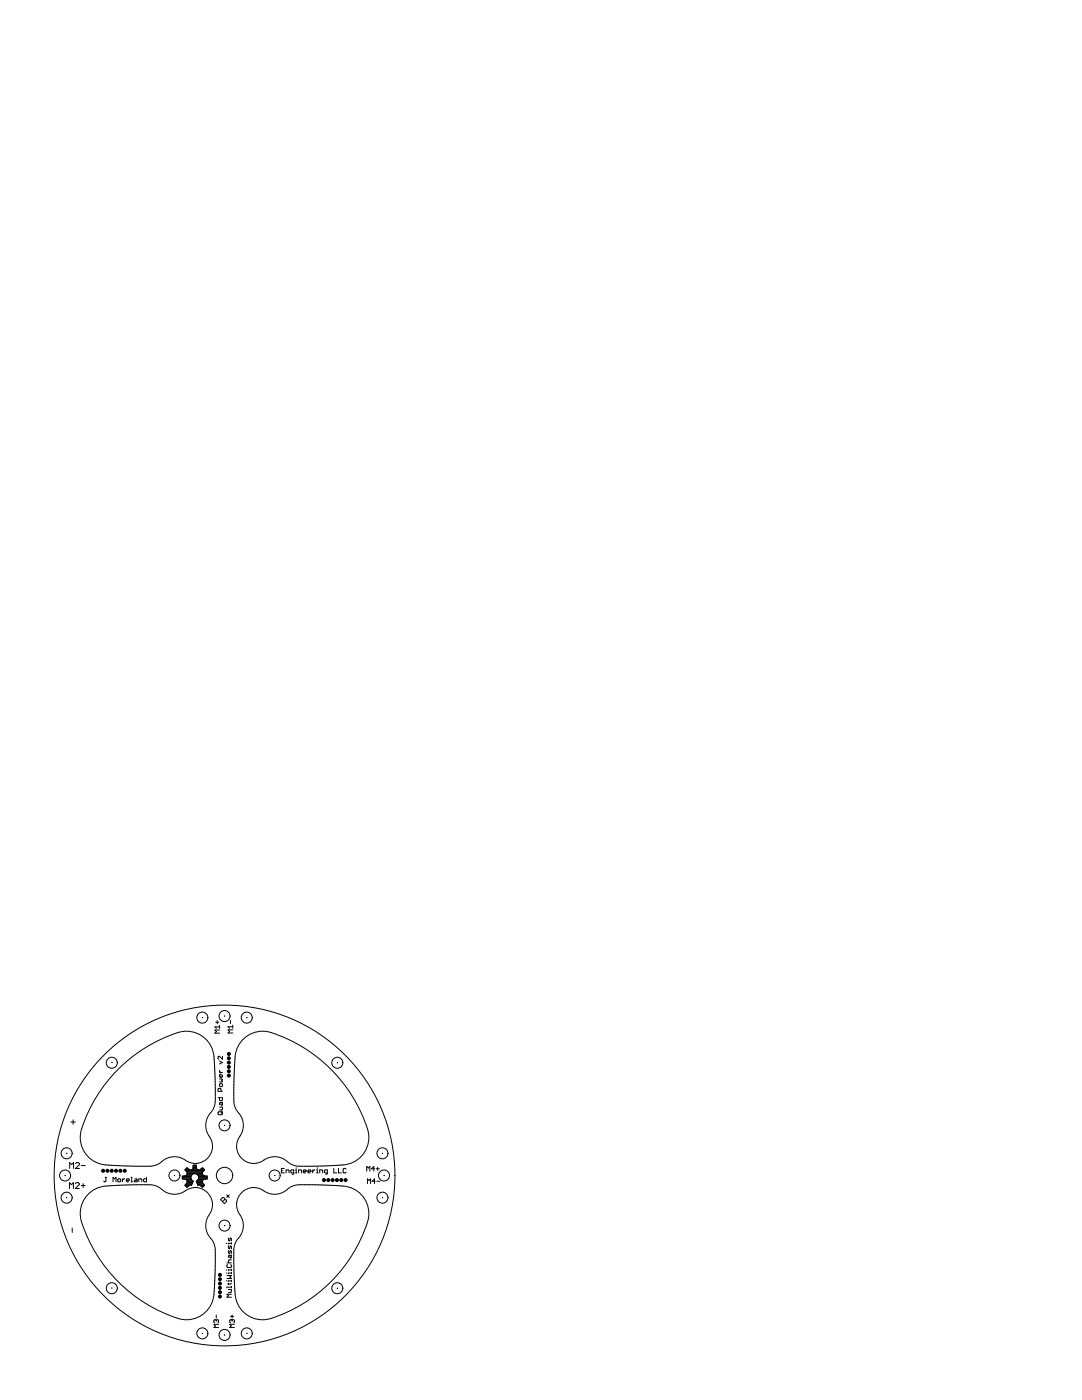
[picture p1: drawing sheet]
<svg xmlns="http://www.w3.org/2000/svg" width="216mm" height="279mm" viewBox="0 0 216 279" stroke-linecap="round" stroke-linejoin="round" font-family="sans-serif">
<g fill="none" stroke="#000" stroke-width=".2">
<path d="M23 214a27.9 27.9 0 0 1 13.8-8.2 5.6 5.6 0 0 1 6 6.2 57.9 57.9 0 0 1 0 8.8l-.4 .9a4 4 0 0 0-.4 5.4 3.5 3.5 0 0 1-1 4.4 3.5 3.5 0 0 1-4.4-.2 3.9 3.9 0 0 0-4.7 .8 7 7 0 0 1-4.1 .6l-4.5-.1a8.8 8.8 0 0 1-5.2-1.3 5.5 5.5 0 0 1-1.8-6 30 30 0 0 1 6.7-11.3zM43 204h.7M43.3 203.7v.6M43.5 219.1h.9v.4l-.5 .2-.1-.2v-.4M43.8 213.6l.3 .5M43.8 215.3h.4l.2 .2-.2 .4h-.4M43.8 214.1h.6M43.8 211.7l.6 .3-.6 .3M43.8 204.6v.7M43.8 205.6h-.9l.3 .3-.3 .3h.9M43.8 204.9h-.9l.3 .4M43.9 216.3l.5 .1-.2 .5-.4-.2z"/>
<path d="M44.1 217.8v-.5l-.2-.1-.4 .1v.5h.9M44.4 210.8v.6l-.6-.6-.3 .2 .2 .4M44.4 214.5l-.2 .5h-.3l-.1-.5 .3-.1v.6M46 203.7v.6M46.4 205.5h-.9l.3 .3-.3 .4h.9M46.4 204.9h-.9l.3 .3M46.4 204.6v.6M48.7 207.3a6 6 0 0 1 7-.7 29.7 29.7 0 0 1 17.8 19.5 5.6 5.6 0 0 1-6.1 6.5 57.9 57.9 0 0 1-8.8 0l-.9-.5a4 4 0 0 0-5.4-.3 3.5 3.5 0 0 1-4.4-1 3.5 3.5 0 0 1 .2-4.4 3.9 3.9 0 0 0-.8-4.7 7 7 0 0 1-.6-4.2l.1-4.4a8.8 8.8 0 0 1 1.3-5.2zM13.9 237.2v-1.2l.4 .4 .3-.4v1.2M13.9 233.2v-1.2l.4 .4 .4-.4v1.2M14.6 223.5v.9M15 223.9h-.9"/>
<path d="M15 236.2l.2-.2h.4l.2 .2v.2l-.8 .8h.8M15.1 232.2l.2-.2h.4l.2 .2v.2l-.8 .8h.8M16.2 236.6h.8M16.2 232.6h.8M16.6 236.2v.8M17.5 238.4a6.7 6.7 0 0 1 5.3-1.8l4.4-.2a12.2 12.2 0 0 1 4.2 .4l.5 .2a4 4 0 0 0 5.5 .4 3.5 3.5 0 0 1 4.3 1 3.5 3.5 0 0 1-.2 4.4 3.9 3.9 0 0 0 .9 4.7 7 7 0 0 1 .6 4.1l-.2 4.5a8.8 8.8 0 0 1-1.3 5.2 5.5 5.5 0 0 1-6 1.8 29.8 29.8 0 0 1-19.4-20l-.1-.5a5.5 5.5 0 0 1 1.5-4.2zM21 235h.3M21.1 235v.7l-.1 .2-.3-.2M22.6 235.9v-.9l.3 .3 .3-.3v.9M23.6 235.3l.5 .1-.2 .5-.4-.2zM24.4 235.3v.6M24.9 235.3l-.5 .3"/>
<path d="M25.2 235.6h.6l-.1-.3-.5 .1 .2 .5h.3M26.1 235.9h.3M26.1 235h.2v.9M26.9 235.3l.5 .1v.5h-.5l-.1-.2 .1-.1h.5M27.7 235.9v-.6h.4l.2 .1v.5M29.2 235v.9h-.4l-.2-.2 .2-.4h.4M36.4 234.9h1.7M36.4 235.2h1.7M36.4 235.1h1.7M36.4 234.8h1.7M36.8 234.7h1.4M36.9 233.5l.5 .6-.1 .2"/>
<path d="M36.9 233.5h.9M36.9 236.6h.9M37 236.4h1.3M37 233.6h3.7M37 233.3h.7M37.1 236.7h.5M37.1 236.3h1.2M37.1 233.8h3.5M37.2 235.4l.2 .5-.5 .6 .4 .5 .6-.5 .3 .1M37.2 235.4h1M37.2 233.2h.3M37.2 236.1h1.2"/>
<path d="M37.2 234.5h1.1M37.2 236.9h.2M37.2 235.5h1.1M37.3 233.9h3.2M37.3 234.4h1.1M37.3 234.3l-.1 .3-.8 .1v.6l.8 .1M37.3 235.7h1.2M37.3 236h1.2M37.3 234.2h3.1M37.4 235.8h1.1M37.4 234.1h2.9M38.1 233.5h1.5"/>
<path d="M38.2 236.6h.1M38.3 235.6l.3 .1-.4 .9M38.5 233.3l.1-.8h.6v.8M38.5 233.3l-.6 .2-.6-.5-.4 .5M38.5 233.3h.7M38.5 233.2h.7M38.5 233h.7M38.5 232.9h.7M38.5 232.7h.7M38.6 232.6h.6M39.2 235.8h1.2M39.2 235.7h1.2"/>
<path d="M39.2 233.3l.6 .2 .6-.5 .4 .5-.5 .6 .1 .2M39.3 236h1.1M39.3 234.4h1.2M39.3 236.1h1.2M39.4 236.3h1.2M39.4 235.5l-.2 .2 .3 .9M39.4 235.5h1.1M39.5 236.4h1.2M39.5 234.5h1M39.5 234.5a.78 .78 0 0 0-1.2-.1 .78 .78 0 0 0 0 1.2M39.5 234.5l.1 .2M39.5 236.6h.1"/>
<path d="M39.5 235.4h1M39.6 234.7v.1M39.6 234.7h1.3M39.6 235.3l-.2 .2M39.6 235.2h1.7M39.6 234.8h1.7M39.6 234.8v.2M39.6 235.1h1.7M39.6 234.9h1.7M39.6 235v.3M39.9 233.5h.9M39.9 236.6h.9"/>
<path d="M40.1 233.3h.6M40.1 236.7h.5M40.2 233.2h.3M40.3 236.9h.2M40.4 234.3l.1 .3 .8 .1v.6l-.8 .1M40.5 235.4l-.2 .5 .5 .6-.4 .5-.6-.5-.3 .1M43.7 221.9h.5l.2 .4-.2 .2h-.5l-.2-.2zM43.8 220.9h.6v.5l-.2 .1h-.4M44 239.4l.4-.4h.3l.1 .4 .4 .2v.2l-.4 .4zM44.1 220v.5l.1 .1 .2-.1v-.5h-.5l-.1 .5M44.4 221.9l-.3 .3M44.8 239.4l-.4 .4"/>
<path d="M45.2 238.5l.6 .5M45.8 238.5l-.6 .5M48 238.2a3.5 3.5 0 0 1 5-.3 3.9 3.9 0 0 0 4.7-.9 7 7 0 0 1 4.2-.6l4.4 .2a8.8 8.8 0 0 1 5.2 1.3 5.5 5.5 0 0 1 1.8 6 29.8 29.8 0 0 1-20 19.4 5.6 5.6 0 0 1-6.5-6.1 57.9 57.9 0 0 1 0-8.8l.5-.9a4 4 0 0 0 .3-5.5 3.4 3.4 0 0 1 .4-3.8zM56.2 233.6h.2M56.7 233.2h-.5v.9h.5M57.1 234.1v-.6h.4l.2 .1v.5M58.6 234.1h-.4l-.2-.2 .2-.4h.4v.7l-.3 .2M59 234.1h.3M59 233.5h.1v.6M59.1 233v.2M59.6 234.1v-.6h.4l.2 .1v.5M60.5 233.8h.6l-.1-.3-.5 .1 .2 .5h.3"/>
<path d="M61.5 233.8h.5l-.1-.3-.4 .1v.3l.4 .2M62.4 233.5v.6M62.8 233.5l-.4 .3M63.2 234.1h.3M63.2 233.5h.1v.6M63.3 233v.2M63.8 234.1v-.6h.4l.2 .1v.5M65.3 234.1h-.4l-.2-.2 .2-.4h.4v.7l-.3 .2M66.6 233.2v.9h.6M67.5 233.2v.9h.6M69.1 233.3l-.2-.1-.4 .1v.6l.1 .2 .5-.2M73.2 233.7v-.9l.3 .3 .3-.3v.9"/>
<path d="M73.3 236.2v-.9l.3 .3 .3-.3v.9M74.7 233.3h-.6l.5-.5v.9M74.9 235.7h-.6l.4-.4v.9M75 233.3h.7M75.2 235.7h.6M75.4 232.9v.7M14.4 245.1v.9M45.1 255.6h.2M45.1 254.1h.2M45.1 253.4h.2M45.1 248.1h.2M45.3 254.6h.9l-.3 .3 .3 .3h-.9"/>
<path d="M45.3 252h.9M45.4 252.4l-.1 .1 .1 .5h.6l.2-.2-.2-.4M45.6 257.4h.6v.4l-.2 .2h-.4M45.6 247.1v.4l.1 .2 .3-.6 .2 .1v.5M45.6 248.6v.5l.1 .1 .3-.6 .2 .2v.4M45.6 249.6v.4l.1 .2 .3-.6 .2 .1v.5M45.6 256.1v.3M45.9 250.5v.4l.1 .2 .2-.2v-.4h-.5l-.1 .4M46.2 258.3h-.9l.3 .3-.3 .3h.9M46.2 248v.3M46.2 253.3v.3M46.2 253.9v.3"/>
<path d="M46.2 255.5v.3M46.2 256.7v.3M46.2 256.9h-.9v.1M46.2 256.1l-.2 .2h-.6M46.2 248.1h-.6v.2M46.2 251.4h-.5l-.1 .2 .1 .4M46.2 253.4h-.6v.2M46.2 254.1h-.6v.1M46.2 255.6h-.6v.2M43.2 263.5l-.2-.1-.3 .1 .1 .5M43.2 263.5l.1-.1 .3 .1-.1 .5M43.2 262.4v.7"/>
<path d="M43.2 263.5v.2M43.6 264.3h-.9l.3 .3-.3 .3h.9M46 262.7h.6M46.3 263.5l-.1-.1-.4 .1 .2 .5M46.3 263.5l.2-.1 .3 .1-.2 .5M46.3 262.4v.6M46.3 263.5v.2M46.8 264.3h-1l.4 .3-.4 .3h1"/>
<circle cx="22.3" cy="212.1" r="1.1"/>
<circle cx="22.3" cy="212" r=".03"/>
<circle cx="40.4" cy="203.1" r="1.1"/>
<circle cx="40.4" cy="203.1" r=".03"/>
<circle cx="44.8" cy="202.8" r="1.1"/>
<circle cx="44.8" cy="202.8" r=".03"/>
<circle cx="49.2" cy="203.1" r="1.1"/>
<circle cx="49.3" cy="203.1" r=".03"/>
<circle cx="67.3" cy="212.1" r="1.1"/>
<circle cx="67.3" cy="212.1" r=".03"/>
<circle cx="13" cy="234.6" r="1.1"/>
<circle cx="13" cy="234.6" r=".03"/>
<circle cx="13.3" cy="239" r=".03"/>
<circle cx="13.3" cy="239" r="1.1"/>
<circle cx="13.3" cy="230.2" r="1.1"/>
<circle cx="13.3" cy="230.2" r=".03"/>
<circle cx="34.8" cy="234.6" r=".03"/>
<circle cx="34.8" cy="234.6" r="1.1"/>
<circle cx="44.8" cy="234.6" r="34"/>
<circle cx="44.8" cy="224.6" r="1.1"/>
<circle cx="44.8" cy="234.6" r="1.64"/>
<circle cx="44.8" cy="224.6" r=".03"/>
<circle cx="54.8" cy="234.6" r="1.1"/>
<circle cx="54.8" cy="234.6" r=".03"/>
<circle cx="76.3" cy="230.2" r=".03"/>
<circle cx="76.3" cy="239" r="1.1"/>
<circle cx="76.3" cy="230.2" r="1.1"/>
<circle cx="76.3" cy="239" r=".03"/>
<circle cx="76.6" cy="234.6" r="1.1"/>
<circle cx="76.6" cy="234.6" r=".03"/>
<circle cx="22.3" cy="257.1" r="1.1"/>
<circle cx="22.3" cy="257.1" r=".03"/>
<circle cx="44.8" cy="244.6" r="1.1"/>
<circle cx="44.8" cy="244.6" r=".03"/>
<circle cx="67.3" cy="257.1" r="1.1"/>
<circle cx="67.3" cy="257.1" r=".03"/>
<circle cx="40.4" cy="266.1" r="1.1"/>
<circle cx="40.4" cy="266.1" r=".03"/>
<circle cx="44.8" cy="266.4" r=".03"/>
<circle cx="44.8" cy="266.4" r="1.1"/>
<circle cx="49.2" cy="266.1" r="1.1"/>
<circle cx="49.3" cy="266.1" r=".03"/>
</g>
<g fill="#000">
<circle cx="45.7" cy="211.2" r=".41"/>
<circle cx="45.7" cy="210.3" r=".41"/>
<circle cx="45.7" cy="212.1" r=".41"/>
<circle cx="45.7" cy="214.7" r=".41"/>
<circle cx="45.7" cy="213.8" r=".41"/>
<circle cx="45.7" cy="212.9" r=".41"/>
<circle cx="20.6" cy="233.7" r=".41"/>
<circle cx="21.4" cy="233.7" r=".41"/>
<circle cx="22.3" cy="233.7" r=".41"/>
<circle cx="23.2" cy="233.7" r=".41"/>
<circle cx="24" cy="233.7" r=".41"/>
<circle cx="24.9" cy="233.7" r=".41"/>
<circle cx="64.6" cy="235.5" r=".41"/>
<circle cx="65.5" cy="235.5" r=".41"/>
<circle cx="66.4" cy="235.5" r=".41"/>
<circle cx="67.2" cy="235.5" r=".41"/>
<circle cx="68.1" cy="235.5" r=".41"/>
<circle cx="69" cy="235.5" r=".41"/>
<circle cx="43.9" cy="258.8" r=".41"/>
<circle cx="43.9" cy="257.9" r=".41"/>
<circle cx="43.9" cy="255.3" r=".41"/>
<circle cx="43.9" cy="257" r=".41"/>
<circle cx="43.9" cy="254.4" r=".41"/>
<circle cx="43.9" cy="256.2" r=".41"/>
</g>
</svg>
